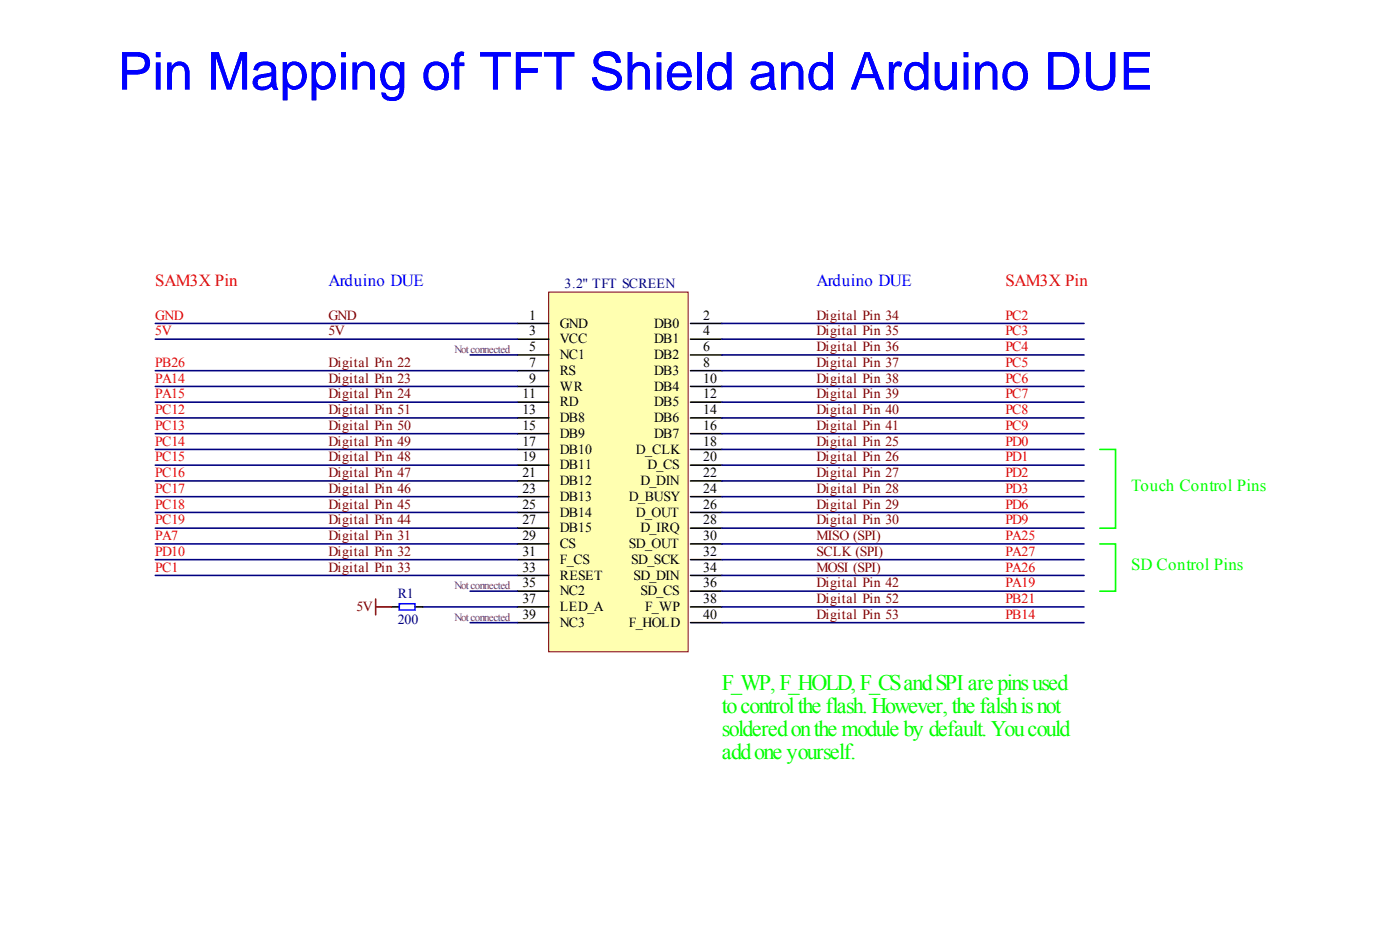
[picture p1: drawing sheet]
<svg xmlns="http://www.w3.org/2000/svg" width="76mm" height="51mm" viewBox="0 0 76 51" stroke-linecap="round" stroke-linejoin="round" font-family="sans-serif">
<defs><g id="words">
<text font-size="2.8" fill="#00f" x="6.4" y="4.8">Pin Mapping of TFT Shield and Arduino DUE</text>
<g font-size="1.2" fill="#0f0">
<text x="39.1" y="41.1">addone yourself.</text>
<text x="39.1" y="39.8">solderedonthe module by default.Youcould</text>
<text x="39.1" y="37.4">F_WP,F_HOLD,F_CSandSPI are pinsused</text>
<text x="39.1" y="38.6">t</text>
<text x="39.4" y="38.6">ocontrolthe flash.However,the falshisnot</text>
</g>
<g font-size=".9" fill="#f00">
<text x="8.4" y="15.5">SAM3X Pin</text>
<text x="54.5" y="15.5">SAM3X Pin</text>
</g>
<g font-size=".9" fill="#00f">
<text x="17.8" y="15.5">Arduino DUE</text>
<text x="44.2" y="15.5">Arduino DUE</text>
</g>
<g font-size=".9" fill="#0f0">
<text x="61.3" y="26.6">Touch Control Pins</text>
<text x="61.3" y="30.9">SD Control Pins</text>
</g>
<g font-size=".8" fill="#f00">
<text x="8.4" y="17.3">GND</text>
<text x="54.5" y="17.3">PC2</text>
<text x="8.4" y="22.4">PC12</text>
<text x="8.4" y="23.3">PC13</text>
<text x="8.4" y="20.7">PA14</text>
<text x="8.4" y="21.6">PA15</text>
<text x="8.4" y="19.9">PB26</text>
<text x="8.4" y="18.2">5V</text>
<text x="54.5" y="18.2">PC3</text>
<text x="54.5" y="19">PC4</text>
<text x="54.5" y="19.9">PC5</text>
<text x="54.5" y="20.7">PC6</text>
<text x="54.5" y="21.6">PC7</text>
<text x="54.5" y="22.4">PC8</text>
<text x="54.5" y="23.3">PC9</text>
<text x="8.4" y="24.1">PC14</text>
<text x="8.4" y="25">PC15</text>
<text x="8.4" y="25.8">PC16</text>
<text x="8.4" y="26.7">PC17</text>
<text x="8.4" y="27.6">PC18</text>
<text x="8.4" y="28.4">PC19</text>
<text x="8.4" y="29.3">PA7</text>
<text x="54.5" y="24.1">PD0</text>
<text x="54.5" y="25">PD1</text>
<text x="54.5" y="25.8">PD2</text>
<text x="54.5" y="26.7">PD3</text>
<text x="54.5" y="27.6">PD6</text>
<text x="54.5" y="28.4">PD9</text>
<text x="54.5" y="29.3">PA25</text>
<text x="8.4" y="31">PC1</text>
<text x="8.4" y="30.1">PD10</text>
<text x="54.5" y="31.8">PA19</text>
<text x="54.5" y="32.7">PB21</text>
<text x="54.5" y="33.5">PB14</text>
<text x="54.5" y="31">PA26</text>
<text x="54.5" y="30.1">PA27</text>
</g>
<g font-size=".8" fill="#800000">
<text x="17.8" y="17.3">GND</text>
<text x="44.2" y="17.3">Digital Pin 34</text>
<text x="17.8" y="22.4">Digital Pin 51</text>
<text x="17.8" y="23.3">Digital Pin 50</text>
<text x="17.8" y="18.2">5V</text>
<text x="17.8" y="19.9">Digital Pin 22</text>
<text x="17.8" y="20.7">Digital Pin 23</text>
<text x="17.8" y="21.6">Digital Pin 24</text>
<text x="44.2" y="23.3">Digital Pin 41</text>
<text x="44.2" y="21.6">Digital Pin 39</text>
<text x="44.2" y="22.4">Digital Pin 40</text>
<text x="44.2" y="19.9">Digital Pin 37</text>
<text x="44.2" y="20.7">Digital Pin 38</text>
<text x="44.2" y="18.2">Digital Pin 35</text>
<text x="44.2" y="19">Digital Pin 36</text>
<text x="17.8" y="24.1">Digital Pin 49</text>
<text x="17.8" y="25">Digital Pin 48</text>
<text x="17.8" y="25.8">Digital Pin 47</text>
<text x="17.8" y="26.7">Digital Pin 46</text>
<text x="17.8" y="27.6">Digital Pin 45</text>
<text x="17.8" y="28.4">Digital Pin 44</text>
<text x="17.8" y="29.3">Digital Pin 31</text>
<text x="44.2" y="29.3">MISO (SPI)</text>
<text x="44.2" y="28.4">Digital Pin 30</text>
<text x="44.2" y="27.6">Digital Pin 29</text>
<text x="44.2" y="26.7">Digital Pin 28</text>
<text x="44.2" y="25.8">Digital Pin 27</text>
<text x="44.2" y="25">Digital Pin 26</text>
<text x="44.2" y="24.1">Digital Pin 25</text>
<text x="17.8" y="30.1">Digital Pin 32</text>
<text x="17.8" y="31">Digital Pin 33</text>
<text x="19.3" y="33.1">5V</text>
<text x="44.2" y="30.1">SCLK (SPI)</text>
<text x="44.2" y="31">MOSI (SPI)</text>
<text x="44.2" y="32.7">Digital Pin 52</text>
<text x="44.2" y="33.5">Digital Pin 53</text>
<text x="44.2" y="31.8">Digital Pin 42</text>
</g>
<g font-size=".8">
<text x="28.7" y="17.3">1</text>
<text x="30.3" y="17.7">GND</text>
<text x="35.4" y="17.7">DB0</text>
<text x="38.1" y="17.3">2</text>
<text x="28.3" y="21.6">11</text>
<text x="28.3" y="22.4">13</text>
<text x="28.3" y="23.3">15</text>
<text x="28.7" y="18.2">3</text>
<text x="28.7" y="19">5</text>
<text x="28.7" y="19.9">7</text>
<text x="28.7" y="20.7">9</text>
<text x="30.3" y="18.6">VCC</text>
<text x="30.3" y="19.4">NC1</text>
<text x="30.3" y="20.3">RS</text>
<text x="30.3" y="21.2">WR</text>
<text x="30.3" y="22">RD</text>
<text x="30.3" y="22.9">DB8</text>
<text x="30.3" y="23.7">DB9</text>
<text x="35.4" y="18.6">DB1</text>
<text x="35.4" y="19.4">DB2</text>
<text x="35.4" y="20.3">DB3</text>
<text x="35.4" y="21.2">DB4</text>
<text x="35.4" y="22">DB5</text>
<text x="35.4" y="22.9">DB6</text>
<text x="35.4" y="23.7">DB7</text>
<text x="38.1" y="18.2">4</text>
<text x="38.1" y="19">6</text>
<text x="38.1" y="19.9">8</text>
<text x="38.1" y="20.7">10</text>
<text x="38.1" y="21.6">12</text>
<text x="38.1" y="22.4">14</text>
<text x="38.1" y="23.3">16</text>
<text x="28.3" y="29.3">29</text>
<text x="28.3" y="24.1">17</text>
<text x="28.3" y="25">19</text>
<text x="28.3" y="25.8">21</text>
<text x="28.3" y="26.7">23</text>
<text x="28.3" y="27.6">25</text>
<text x="28.3" y="28.4">27</text>
<text x="30.3" y="24.6">DB10</text>
<text x="30.3" y="25.4">DB11</text>
<text x="30.3" y="26.3">DB12</text>
<text x="30.3" y="27.1">DB13</text>
<text x="30.3" y="28">DB14</text>
<text x="30.3" y="28.8">DB15</text>
<text x="30.3" y="29.7">CS</text>
<text x="34.1" y="27.1">D_BUSY</text>
<text x="34.1" y="29.7">SD_OUT</text>
<text x="34.5" y="24.6">D_CLK</text>
<text x="34.5" y="28">D_OUT</text>
<text x="34.7" y="26.3">D_DIN</text>
<text x="34.7" y="28.8">D_IRQ</text>
<text x="35.1" y="25.4">D_CS</text>
<text x="38.1" y="25.8">22</text>
<text x="38.1" y="28.4">28</text>
<text x="38.1" y="25">20</text>
<text x="38.1" y="26.7">24</text>
<text x="38.1" y="24.1">18</text>
<text x="38.1" y="27.6">26</text>
<text x="38.1" y="29.3">30</text>
<text x="28.3" y="30.1">31</text>
<text x="28.3" y="31">33</text>
<text x="28.3" y="32.7">37</text>
<text x="28.3" y="31.8">35</text>
<text x="28.3" y="33.5">39</text>
<text x="30.3" y="30.5">F_CS</text>
<text x="30.3" y="31.4">RESET</text>
<text x="30.3" y="32.2">NC2</text>
<text x="30.3" y="33.1">LED_A</text>
<text x="30.3" y="33.9">NC3</text>
<text x="34.1" y="33.9">F_HOLD</text>
<text x="34.2" y="30.5">SD_SCK</text>
<text x="34.3" y="31.4">SD_DIN</text>
<text x="34.7" y="32.2">SD_CS</text>
<text x="34.9" y="33.1">F_WP</text>
<text x="38.1" y="30.1">32</text>
<text x="38.1" y="31.8">36</text>
<text x="38.1" y="31">34</text>
<text x="38.1" y="33.5">40</text>
<text x="38.1" y="32.7">38</text>
</g>
<g font-size=".8" fill="#000080">
<text x="30.6" y="15.6">3.2&quot; TFT SCREEN</text>
<text x="21.5" y="32.4">R1</text>
<text x="21.5" y="33.8">200</text>
</g>
<g font-size=".6" fill="#800080">
<text x="24.6" y="19.1">Notconnected</text>
<text x="24.6" y="31.9">Notconnected</text>
<text x="24.6" y="33.6">Notconnected</text>
</g>
</g></defs>
<path d="M29.7 15.8h7.6v19.5h-7.6z" fill="#ffffb0" stroke="#800000" stroke-width=".05"/>
<g fill="none" stroke="#000" stroke-width=".09">
<path d="M28 17.5h1.7M28 18.4h1.7M28 19.2h1.7M37.4 17.5h1.7M37.4 18.4h1.7M37.4 19.2h1.7M21.2 32.9h.4M22.5 32.9h.4M28 20.1h1.7M28 20.9h1.7M28 21.8h1.7M28 22.6h1.7"/>
<path d="M28 23.5h1.7M28 24.3h1.7M28 25.2h1.7M28 26h1.7M28 26.9h1.7M28 27.8h1.7M28 28.6h1.7M28 29.5h1.7M28 30.3h1.7M28 31.2h1.7M28 32h1.7M28 32.9h1.7"/>
<path d="M28 33.7h1.7M37.4 20.1h1.7M37.4 20.9h1.7M37.4 21.8h1.7M37.4 22.6h1.7M37.4 23.5h1.7M37.4 24.3h1.7M37.4 25.2h1.7M37.4 26h1.7M37.4 26.9h1.7M37.4 27.8h1.7M37.4 28.6h1.7"/>
<path d="M37.4 29.5h1.7M37.4 30.3h1.7M37.4 31.2h1.7M37.4 32h1.7M37.4 32.9h1.7M37.4 33.7h1.7"/>
</g>
<g fill="none" stroke="#000080" stroke-width=".09">
<path d="M8.4 17.5h19.6M8.4 18.4h19.6M25.5 19.2h2.5M39.1 17.5h19.6M39.1 18.4h19.6M39.1 19.2h19.6M8.4 20.1h19.6M8.4 20.9h19.6M8.4 21.8h19.6M8.4 22.6h19.6M8.4 23.5h19.6M8.4 24.3h19.6"/>
<path d="M8.4 25.2h19.6M8.4 26h19.6M8.4 26.9h19.6M8.4 27.8h19.6M8.4 28.6h19.6M8.4 29.5h19.6M8.4 30.3h19.6M8.4 31.2h19.6M22.9 32.9h5.1M25.5 32h2.5M25.5 33.7h2.5M39.1 20.1h19.6"/>
<path d="M39.1 20.9h19.6M39.1 21.8h19.6M39.1 22.6h19.6M39.1 23.5h19.6M39.1 24.3h19.6M39.1 25.2h19.6M39.1 26h19.6M39.1 26.9h19.6M39.1 27.8h19.6M39.1 28.6h19.6M39.1 29.5h19.6M39.1 30.3h19.6"/>
<path d="M39.1 31.2h19.6M39.1 32h19.6M39.1 32.9h19.6M39.1 33.7h19.6"/>
</g>
<path d="M21.6 32.7h.9v.3h-.9z" fill="none" stroke="#00f" stroke-width=".09"/>
<path d="M20.4 32.4v.9M20.4 32.9h.8" fill="none" stroke="#800000" stroke-width=".09"/>
<path d="M59.6 24.3h.8v4.3h-.8M59.6 29.5h.8v2.5h-.8" fill="none" stroke="#0f0" stroke-width=".09"/>
<path d="M39.1 36.3h22.9v5.8h-22.9z" fill="#fff" stroke="#fff" stroke-width=".05"/>
<use href="#words"/>
</svg>
